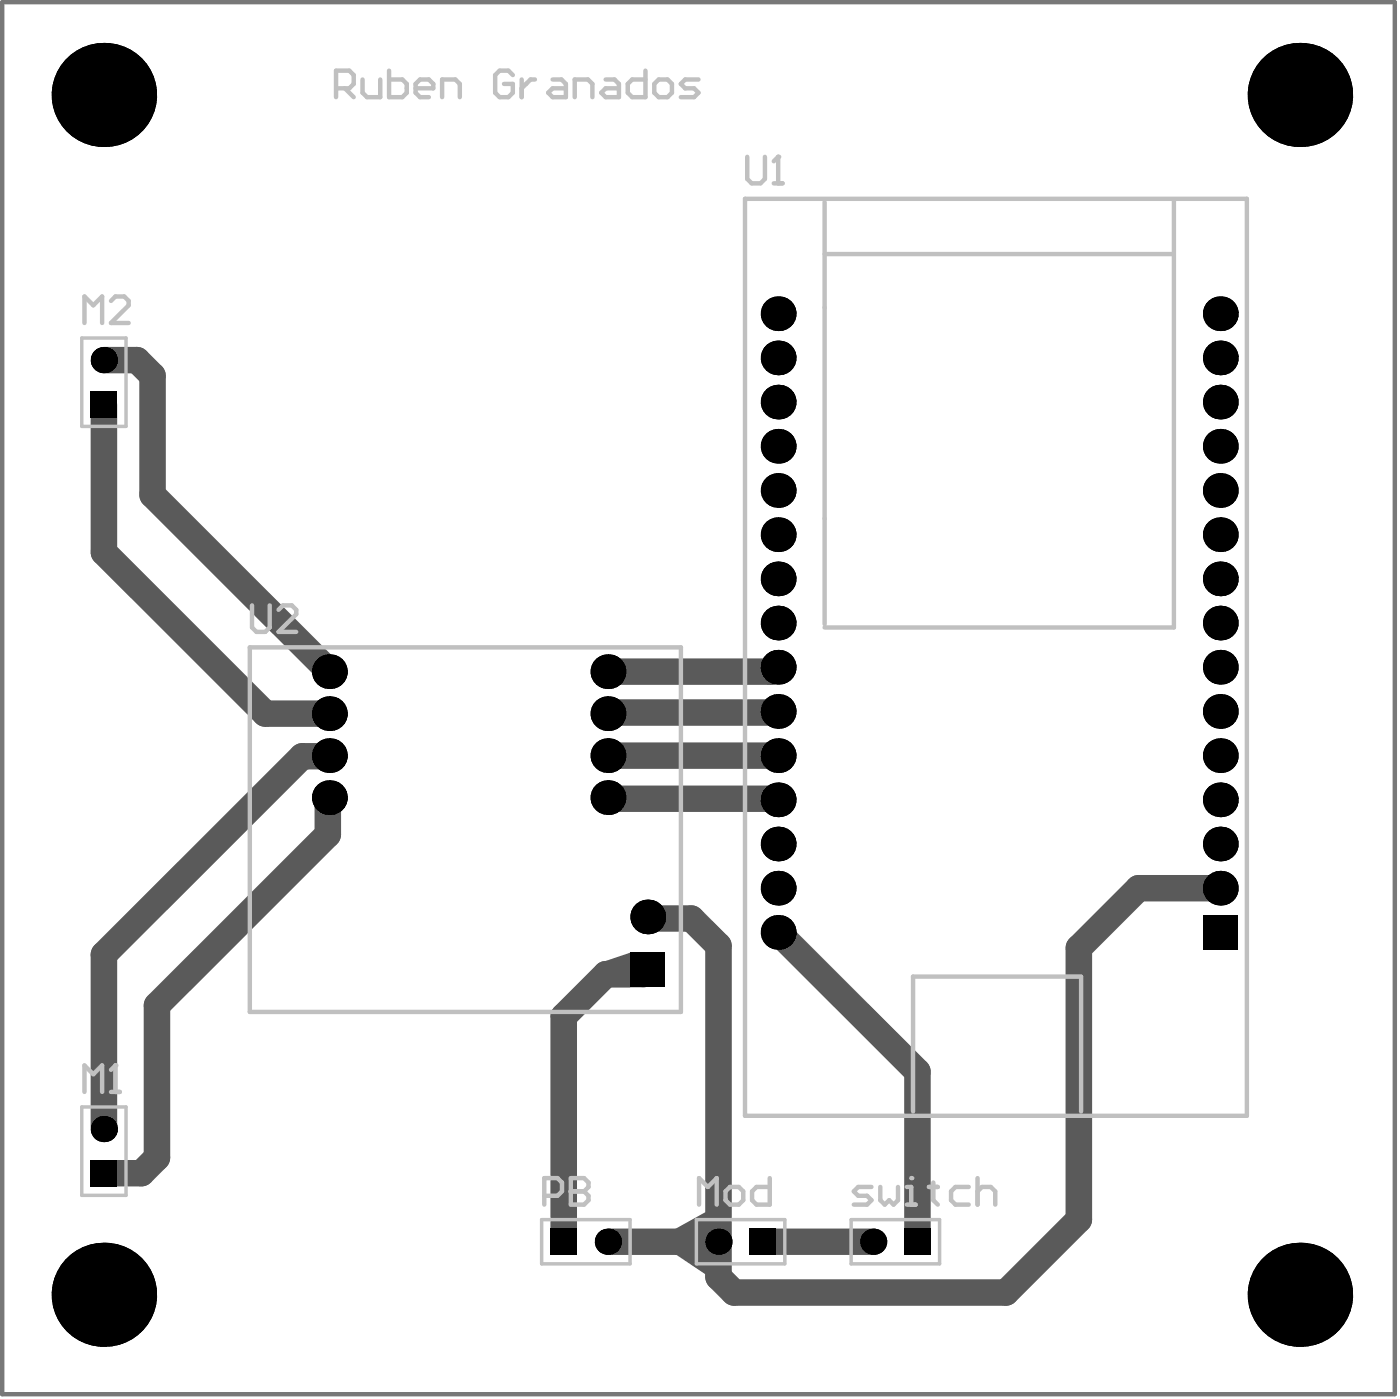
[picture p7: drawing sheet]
<svg xmlns="http://www.w3.org/2000/svg" width="268mm" height="267mm" viewBox="0 0 268 267" stroke-linecap="round" stroke-linejoin="round" font-family="sans-serif">
<path d="M.4 .4h266.4v266.1h-266.4z" fill="none" stroke="#787878" stroke-width=".84"/>
<g fill="#5a5a5a">
<path d="M129.8 238.6v.9l-.4 .4z"/>
<path d="M127.5 238.6h7.8l2.1 2.1-1.7 1.7v1.7z"/>
<path d="M128.5 235.2l7.6-4.2v3.8l-.4 .4z"/>
<path d="M115.9 183.7l4.7-1.6v6.6h-4.7z"/>
</g>
<g fill="none" stroke="#5a5a5a" stroke-width="5.1">
<path d="M19.9 77.3v28.3l30.8 30.8h12.3M19.9 68.8h6.3l3 3v22.8l33.8 33.8M148.8 136l-.2 .2h-32.1l-.2 .2M148.8 127.5h-.4l-.8 .9h-31.3M63 144.4l-.1 .2h-5.1l-37.9 37.8v33.4M63 152.5l-.3 .3v6.7l-32.7 32.7v29.1l-3 3h-7.1M116.3 152.5l.2 .2h32.1l.2 .2M116.3 144.4h32.5M148.8 178.2l26.7 26.6v32.5M233.4 169.8h-15.6l-11.5 11.4v51.9l-13.9 14h-52l-3-3v-63.3l-5.2-5.2h-8l-.3-.3M123.9 185.4l-.8 .8h-7.2l-8.1 8.1v43M116.3 237.3h21.1"/>
<path d="M145.9 237.3h21.1"/>
</g>
<g fill="#000">
<circle cx="19.9" cy="18.2" r="10"/>
<circle cx="248.6" cy="18.2" r="10"/>
<circle cx="148.8" cy="60" r="3.3"/>
<circle cx="233.4" cy="60" r="3.3"/>
<circle cx="19.9" cy="68.8" r="2.49"/>
<circle cx="148.8" cy="76.9" r="3.3"/>
<circle cx="148.8" cy="68.4" r="3.3"/>
<circle cx="233.4" cy="68.4" r="3.3"/>
<circle cx="233.4" cy="76.9" r="3.3"/>
<circle cx="148.8" cy="93.8" r="3.3"/>
<circle cx="148.8" cy="85.3" r="3.3"/>
<circle cx="233.4" cy="93.8" r="3.3"/>
<circle cx="233.4" cy="85.3" r="3.3"/>
<circle cx="148.8" cy="110.6" r="3.3"/>
<circle cx="148.8" cy="119.1" r="3.3"/>
<circle cx="148.8" cy="102.2" r="3.3"/>
<circle cx="233.4" cy="110.6" r="3.3"/>
<circle cx="233.4" cy="119.1" r="3.3"/>
<circle cx="233.4" cy="102.2" r="3.3"/>
<circle cx="63" cy="136.4" r="3.3"/>
<circle cx="63" cy="128.4" r="3.3"/>
<circle cx="116.3" cy="136.4" r="3.3"/>
<circle cx="116.3" cy="128.4" r="3.3"/>
<circle cx="148.8" cy="136" r="3.3"/>
<circle cx="148.8" cy="127.5" r="3.3"/>
<circle cx="233.4" cy="127.5" r="3.3"/>
<circle cx="233.4" cy="136" r="3.3"/>
<circle cx="63" cy="144.4" r="3.3"/>
<circle cx="63" cy="152.5" r="3.3"/>
<circle cx="116.3" cy="152.5" r="3.3"/>
<circle cx="116.3" cy="144.4" r="3.3"/>
<circle cx="148.8" cy="152.9" r="3.3"/>
<circle cx="148.8" cy="144.4" r="3.3"/>
<circle cx="233.4" cy="152.9" r="3.3"/>
<circle cx="233.4" cy="144.4" r="3.3"/>
<circle cx="123.9" cy="175.3" r="3.3"/>
<circle cx="148.8" cy="178.2" r="3.3"/>
<circle cx="148.8" cy="169.8" r="3.3"/>
<circle cx="148.8" cy="161.3" r="3.3"/>
<circle cx="233.4" cy="169.8" r="3.3"/>
<circle cx="233.4" cy="161.3" r="3.3"/>
<circle cx="19.9" cy="215.8" r="2.49"/>
<circle cx="116.3" cy="237.3" r="2.49"/>
<circle cx="137.4" cy="237.3" r="2.49"/>
<circle cx="167" cy="237.3" r="2.49"/>
<circle cx="19.9" cy="247.5" r="10"/>
<circle cx="248.6" cy="247.5" r="10"/>
</g>
<g fill="#000">
<path d="M17.4 74.8h5v5h-5z" fill-rule="evenodd"/>
<path d="M17.4 74.8h5v5h-5z" fill-rule="evenodd"/>
<path d="M120.6 182.1h6.6v6.6h-6.6z" fill-rule="evenodd"/>
<path d="M120.6 182.1h6.6v6.6h-6.6z" fill-rule="evenodd"/>
<path d="M230.1 174.9h6.6v6.6h-6.6z" fill-rule="evenodd"/>
<path d="M230.1 174.9h6.6v6.6h-6.6z" fill-rule="evenodd"/>
<path d="M17.4 221.8h5v4.9h-5z" fill-rule="evenodd"/>
<path d="M17.4 221.8h5v4.9h-5z" fill-rule="evenodd"/>
<path d="M105.3 234.9h5v4.9h-5z" fill-rule="evenodd"/>
<path d="M105.3 234.9h5v4.9h-5z" fill-rule="evenodd"/>
<path d="M143.4 234.9h5v4.9h-5z" fill-rule="evenodd"/>
<path d="M143.4 234.9h5v4.9h-5z" fill-rule="evenodd"/>
<path d="M173 234.9h5v4.9h-5z" fill-rule="evenodd"/>
<path d="M173 234.9h5v4.9h-5z" fill-rule="evenodd"/>
</g>
<path d="M15.6 64.6h8.5v16.9h-8.5zM15.6 211.6h8.5v16.9h-8.5zM103.6 233.1h16.9v8.5h-16.9zM133.2 233.1h16.9v8.5h-16.9zM162.8 233.1h16.9v8.5h-16.9z" fill="none" stroke="#c0c0c0" stroke-width=".66"/>
<g fill="none" stroke="#c0c0c0" stroke-width=".84">
<path d="M64.3 16.9h2.5l.9-.9v-1.6l-.9-.9h-2.5v5.1M66 16.9l1.7 1.7M69.3 15.2v2.5l.9 .9h2.5v-3.4M74.4 13.5v5.1h2.5l.9-.9v-1.7l-.9-.8h-2.5M79.5 16.9h3.4v-.9l-.9-.8h-1.7l-.8 .8v1.7l.8 .9h1.7M84.6 18.6v-3.4h2.5l.8 .8v2.6M98.1 14.4l-.9-.9h-1.7l-.8 .9v3.3l.8 .9h1.7l.9-.9v-1.7h-1.7M99.8 15.2v3.4M102.3 15.2h-.8l-1.7 1.7M105.7 15.2h1.7l.8 .8v2.6h-2.5l-.9-.9 .9-.8h2.5M109.9 18.6v-3.4h2.6l.8 .8v2.6M115.8 15.2h1.7l.9 .8v2.6h-2.6l-.8-.9 .8-.8h2.6"/>
<path d="M123.4 13.5v5.1h-2.5l-.8-.9v-1.7l.8-.8h2.5M125.1 16l.9-.8h1.7l.8 .8v1.7l-.8 .9h-1.7l-.9-.9zM133.6 15.2h-2.5l-.9 .8 .9 .9h1.6l.9 .8-.9 .9h-2.5M142.5 38h96v175.3h-96zM142.9 30v4.2l.9 .8h1.6l.9-.8v-4.2M148 35h1.7M148.8 30v5M157.7 38.6v80.7M224.5 38.4v81.5h-66.8M157.7 48.6h66.4M48.2 115.7v4.2l.8 .9h1.7l.9-.9v-4.2M53.3 116.6l.8-.9h1.7l.9 .9v.8l-3.4 3.4h3.4"/>
<path d="M47.8 123.7h82.4v69.7h-82.4zM174.6 212.4v-25.7h32.2v25.7"/>
</g>
<circle cx="148.8" cy="30" r=".42" fill="#c0c0c0"/>
<path d="M148.8 30l-.8 .8M166.7 226.9h-2.6l-.8 .8 .8 .9h1.7l.9 .8-.9 .9h-2.5M168.4 226.9v2.5l.8 .9 .9-.9 .8 .9 .8-.9v-2.5M173.4 230.3h1.7M173.4 226.9h.9v3.4" fill="none" stroke="#c0c0c0" stroke-width=".84"/>
<circle cx="174.3" cy="225.2" r=".42" fill="#c0c0c0"/>
<path d="M104.1 228.6h2.5l.9-.9v-1.7l-.9-.8h-2.5v5.1M109.2 225.2v5.1h2.5l.9-.9v-.8l-.9-.9h-2.5M177.7 226.9h1.7M178.5 226v3.4l.9 .9M185.3 226.9h-2.6l-.8 .8v1.7l.8 .9h2.6M187 227.7l.8-.8h1.7l.8 .8v2.6M187 225.2v5.1" fill="none" stroke="#c0c0c0" stroke-width=".84"/>
<circle cx="109.2" cy="227.7" r=".42" fill="#c0c0c0"/>
<path d="M21.2 57.5l.9-.8h1.7l.8 .8v.9l-3.4 3.3h3.4M16.2 61.7v-5l1.6 1.7 1.7-1.7v5M16.2 208.7v-5.1l1.6 1.7 1.7-1.7v5.1M21.2 208.7h1.7M22.1 203.6v5.1M109.2 225.2h2.5l.9 .8v.9l-.9 .8h-2.5M133.7 230.3v-5.1l1.7 1.7 1.7-1.7v5.1M138.8 227.7l.8-.8h1.7l.9 .8v1.7l-.9 .9h-1.7l-.8-.9zM147.2 225.2v5.1h-2.5l-.9-.9v-1.7l.9-.8h2.5" fill="none" stroke="#c0c0c0" stroke-width=".84"/>
<circle cx="22.1" cy="203.6" r=".42" fill="#c0c0c0"/>
<path d="M22.1 203.6l-.9 .9" fill="none" stroke="#c0c0c0" stroke-width=".84"/>
</svg>
